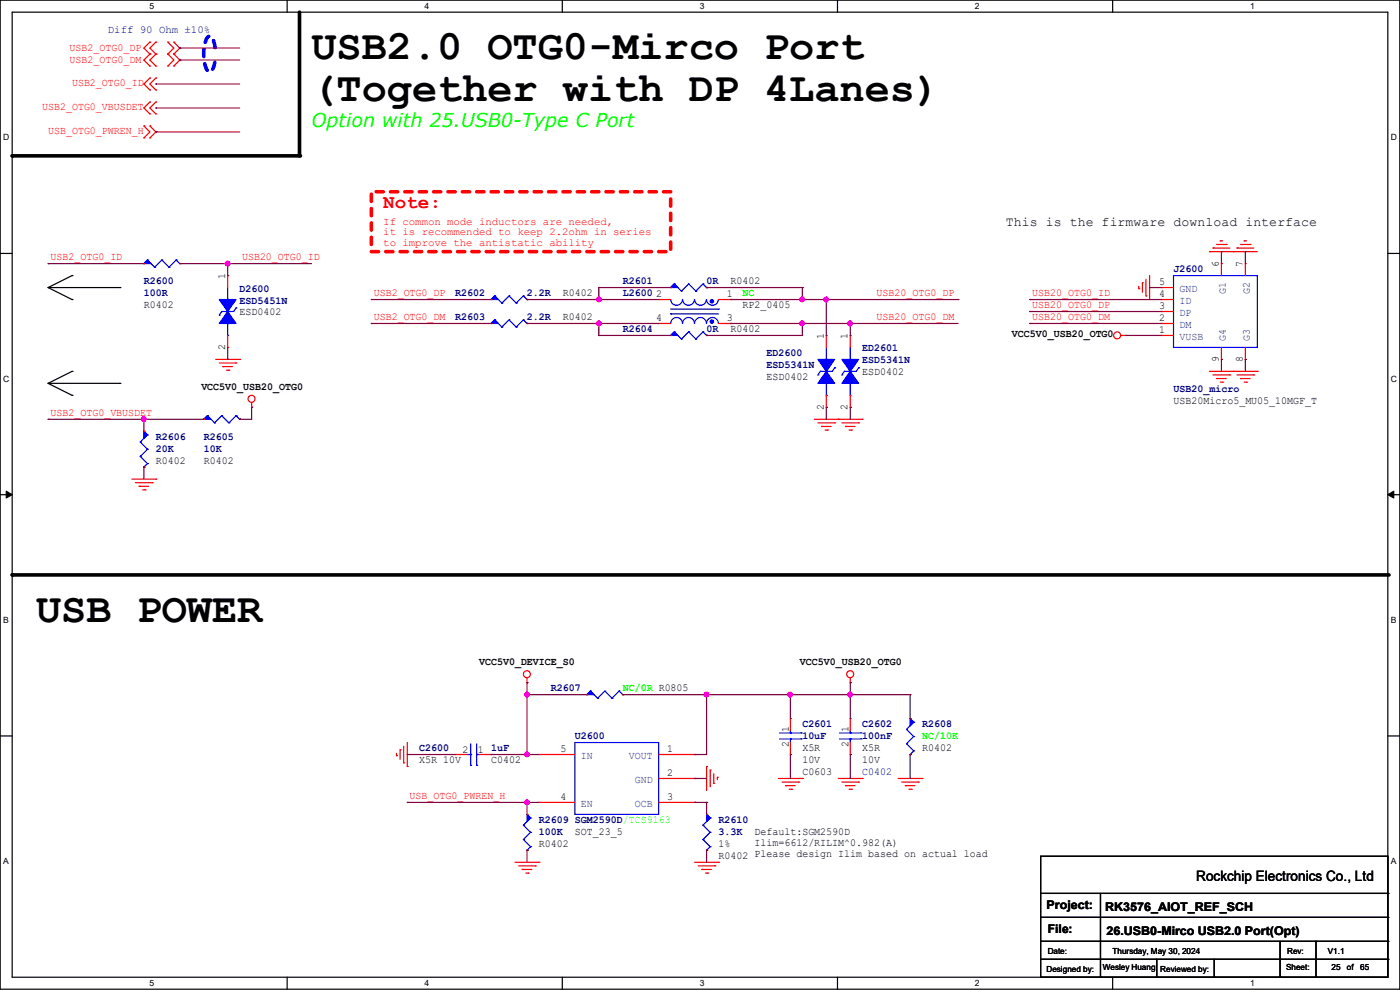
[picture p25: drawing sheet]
<svg xmlns="http://www.w3.org/2000/svg" width="297mm" height="210mm" viewBox="0 0 297 210" stroke-linecap="round" stroke-linejoin="round" font-family="sans-serif">
<defs><g id="words">
<g font-size="8.9">
<text x="66.1" y="12.5">USB2.0 OTG0-Mirco Port</text>
<text x="66.1" y="21.4">(Together with DP 4Lanes)</text>
<text x="7.7" y="131.9">USB POWER</text>
</g>
<text font-size="4.1" fill="#0f0" x="66.1" y="27">Option with 25.USB0-Type C Port</text>
<text font-size="4.1" fill="#f00" x="81.3" y="44.1">Note:</text>
<text font-size="3" x="253.8" y="186.9">Rockchip Electronics Co., Ltd</text>
<text font-size="2.8" x="213.4" y="48">This is the firmware download interface</text>
<g font-size="2.5">
<text x="222" y="192.9">Project:</text>
<text x="222.3" y="198">File:</text>
<text x="234.5" y="193.2">RK3576_AIOT_REF_SCH</text>
<text x="234.7" y="198.2">26.USB0-Mirco USB2.0 Port(Opt)</text>
</g>
<g font-size="2.3" fill="#f00">
<text x="14.8" y="10.8">USB2_OTG0_DP</text>
<text x="14.8" y="13.3">USB2_OTG0_DM</text>
<text x="8.9" y="23.2">USB2_OTG0_VBUSDET</text>
<text x="15.3" y="18.2">USB2_OTG0_ID</text>
<text x="10.2" y="28.3">USB_OTG0_PWREN_H</text>
<text x="81.3" y="47.6">If common mode inductors are needed,</text>
<text x="81.3" y="49.9">it is recommended to keep 2.2ohm in series</text>
<text x="81.3" y="52.2">to improve the antistatic ability</text>
<text x="10.7" y="55.2">USB2_OTG0_ID</text>
<text x="51.4" y="55.2">USB20_OTG0_ID</text>
<text x="79.3" y="62.8">USB2_OTG0_DP</text>
<text x="186" y="62.8">USB20_OTG0_DP</text>
<text x="219" y="62.8">USB20_OTG0_ID</text>
<text x="219" y="65.4">USB20_OTG0_DP</text>
<text x="79.3" y="67.9">USB2_OTG0_DM</text>
<text x="186" y="67.9">USB20_OTG0_DM</text>
<text x="219" y="67.9">USB20_OTG0_DM</text>
<text x="10.7" y="88.2">USB2_OTG0_VBUSDET</text>
<text x="86.9" y="169.5">USB_OTG0_PWREN_H</text>
</g>
<g font-size="2.3" fill="#000080">
<text x="22.9" y="7">Diff 90 Ohm ±10%</text>
<text x="249" y="57.8">J2600</text>
<text x="30.5" y="60.3">R2600</text>
<text x="30.5" y="62.9">100R</text>
<text x="50.8" y="61.8">D2600</text>
<text x="50.8" y="64.4">ESD5451N</text>
<text x="96.6" y="62.9">R2602</text>
<text x="111.8" y="62.9">2.2R</text>
<text x="132.1" y="60.3">R2601</text>
<text x="132.1" y="62.9">L2600</text>
<text x="149.9" y="60.3">0R</text>
<text x="96.6" y="67.9">R2603</text>
<text x="111.8" y="67.9">2.2R</text>
<text x="132.1" y="70.5">R2604</text>
<text x="149.9" y="70.5">0R</text>
<text x="162.6" y="75.6">ED2600</text>
<text x="182.9" y="74.5">ED2601</text>
<text x="182.9" y="77.1">ESD5341N</text>
<text x="162.6" y="78.1">ESD5341N</text>
<text x="249" y="83.2">USB20_micro</text>
<text x="33.1" y="93.3">R2606</text>
<text x="33.1" y="95.9">20K</text>
<text x="43.2" y="93.3">R2605</text>
<text x="43.2" y="95.9">10K</text>
<text x="116.9" y="146.7">R2607</text>
<text x="170.2" y="154.3">C2601</text>
<text x="182.9" y="154.3">C2602</text>
<text x="195.6" y="154.3">R2608</text>
<text x="88.9" y="159.4">C2600</text>
<text x="104.2" y="159.4">1uF</text>
<text x="122" y="156.8">U2600</text>
<text x="170.2" y="156.8">10uF</text>
<text x="182.9" y="156.8">100nF</text>
<text x="182.9" y="164.5">C0402</text>
<text x="114.3" y="174.6">R2609 SGM2590D/TCS9163</text>
<text x="114.3" y="177.2">100K</text>
<text x="152.4" y="174.6">R2610</text>
<text x="152.4" y="177.2">3.3K</text>
</g>
<g font-size="2.3">
<text x="47.8" y="59.2" transform="rotate(-90 47.8 59.2)">1</text>
<text x="258.6" y="56.7" transform="rotate(-90 258.6 56.7)">6</text>
<text x="263.7" y="56.7" transform="rotate(-90 263.7 56.7)">7</text>
<text x="30.5" y="65.4">R0402</text>
<text x="119.4" y="62.9">R0402</text>
<text x="139.2" y="63">2</text>
<text x="154.2" y="63">1</text>
<text x="155" y="60.3">R0402</text>
<text x="157.5" y="65.4">RP2_0405</text>
<text x="245.9" y="65.5">3</text>
<text x="245.9" y="63">4</text>
<text x="245.9" y="60.5">5</text>
<text x="50.8" y="66.9">ESD0402</text>
<text x="119.4" y="67.9">R0402</text>
<text x="139.2" y="68.1">4</text>
<text x="154.2" y="68.1">3</text>
<text x="155" y="70.5">R0402</text>
<text x="174.8" y="71.9" transform="rotate(-90 174.8 71.9)">1</text>
<text x="179.8" y="71.9" transform="rotate(-90 179.8 71.9)">1</text>
<text x="214.7" y="71.5">VCC5V0_USB20_OTG0</text>
<text x="245.9" y="70.6">1</text>
<text x="245.9" y="68.1">2</text>
<text x="47.8" y="74.2" transform="rotate(-90 47.8 74.2)">2</text>
<text x="258.6" y="76.8" transform="rotate(-90 258.6 76.8)">9</text>
<text x="263.7" y="76.8" transform="rotate(-90 263.7 76.8)">8</text>
<text x="42.7" y="82.7">VCC5V0_USB20_OTG0</text>
<text x="162.6" y="80.6">ESD0402</text>
<text x="182.9" y="79.6">ESD0402</text>
<text x="174.8" y="86.9" transform="rotate(-90 174.8 86.9)">2</text>
<text x="179.8" y="86.9" transform="rotate(-90 179.8 86.9)">2</text>
<text x="249" y="85.7">USB20Micro5_MU05_10MGF_T</text>
<text x="33.1" y="98.4">R0402</text>
<text x="43.2" y="98.4">R0402</text>
<text x="101.6" y="141.1">VCC5V0_DEVICE_S0</text>
<text x="169.7" y="141.1">VCC5V0_USB20_OTG0</text>
<text x="167.3" y="155.2" transform="rotate(-90 167.3 155.2)">1</text>
<text x="180" y="155.2" transform="rotate(-90 180 155.2)">1</text>
<text x="88.9" y="161.9">X5R 10V</text>
<text x="98.1" y="159.6">2</text>
<text x="101.4" y="159.6">1</text>
<text x="104.2" y="161.9">C0402</text>
<text x="118.9" y="159.5">5</text>
<text x="141.5" y="159.5">1</text>
<text x="167.3" y="158.5" transform="rotate(-90 167.3 158.5)">2</text>
<text x="170.2" y="159.4">X5R</text>
<text x="170.2" y="161.9">10V</text>
<text x="180" y="158.5" transform="rotate(-90 180 158.5)">2</text>
<text x="182.9" y="159.4">X5R</text>
<text x="182.9" y="161.9">10V</text>
<text x="195.6" y="159.4">R0402</text>
<text x="141.5" y="164.6">2</text>
<text x="170.2" y="164.5">C0603</text>
<text x="118.9" y="169.7">4</text>
<text x="141.5" y="169.7">3</text>
<text x="114.3" y="179.7">R0402</text>
<text x="122" y="177.2">SOT_23_5</text>
<text x="152.4" y="179.7">1%</text>
<text x="160.1" y="177.2">Default:SGM2590D</text>
<text x="160.1" y="179.4">Ilim=6612/RILIM^0.982(A)</text>
<text x="152.4" y="182.2">R0402 Please design Ilim based on actual load</text>
</g>
<g font-size="2.3" fill="#0f0">
<text x="157.5" y="62.9">NC</text>
<text x="132.1" y="146.7">NC/0R R0805</text>
<text x="195.6" y="156.8">NC/10K</text>
</g>
<g font-size="2.3" fill="#004080">
<text x="250.2" y="64.5">ID</text>
<text x="250.2" y="61.9">GND</text>
<text x="260.1" y="62.3" transform="rotate(-90 260.1 62.3)">G1</text>
<text x="265.2" y="62.3" transform="rotate(-90 265.2 62.3)">G2</text>
<text x="250.2" y="69.6">DM</text>
<text x="250.2" y="67">DP</text>
<text x="250.2" y="72.1">VUSB</text>
<text x="260.1" y="72.4" transform="rotate(-90 260.1 72.4)">G4</text>
<text x="265.2" y="72.4" transform="rotate(-90 265.2 72.4)">G3</text>
<text x="123.2" y="161">IN</text>
<text x="133.4" y="161">VOUT</text>
<text x="134.7" y="166.1">GND</text>
<text x="123.2" y="171.2">EN</text>
<text x="134.7" y="171.2">OCB</text>
</g>
<g font-size="1.8">
<text x="31.7" y="1.9">5</text>
<text x="90.1" y="1.9">4</text>
<text x="148.5" y="1.9">3</text>
<text x="206.8" y="1.9">2</text>
<text x="265.2" y="1.9">1</text>
<text x=".7" y="29.8">D</text>
<text x="295.1" y="29.8">D</text>
<text x=".7" y="80.9">C</text>
<text x="295.1" y="80.9">C</text>
<text x=".7" y="132.1">B</text>
<text x="295.1" y="132.1">B</text>
<text x=".7" y="183.3">A</text>
<text x="295.1" y="183.3">A</text>
<text x="222.3" y="202.3">Date:</text>
<text x="236" y="202.3">Thursday, May 30, 2024</text>
<text x="273.1" y="202.3">Rev:</text>
<text x="281.7" y="202.3">V1.1</text>
<text x="31.7" y="209.2">5</text>
<text x="90.1" y="209.2">4</text>
<text x="148.5" y="209.2">3</text>
<text x="206.8" y="209.2">2</text>
<text x="222" y="206.1">Designed by:</text>
<text x="234" y="205.9">Wesley Huang</text>
<text x="246.2" y="206.1">Reviewed by:</text>
<text x="265.2" y="209.2">1</text>
<text x="272.8" y="205.9">Sheet:</text>
<text x="282.5" y="205.9">25</text>
<text x="285.7" y="205.9">of</text>
<text x="288.6" y="205.9">65</text>
</g>
</g></defs>
<path d="M0 0h297v209.8h-297zM2.6 2.6h291.8v204.7h-291.8z" fill="none" stroke="#000" stroke-width=".25"/>
<g fill="#fff">
<path d="M31.7 .3h1v2h-1z"/>
<path d="M31.7 207.6h1v1.9h-1z"/>
</g>
<path d="M60.9 0v2.6M60.9 207.3v2.5" fill="none" stroke="#000" stroke-width=".25"/>
<g fill="#fff">
<path d="M90.1 .3h1v2h-1z"/>
<path d="M90.1 207.6h1v1.9h-1z"/>
</g>
<path d="M119.3 0v2.6M119.3 207.3v2.5" fill="none" stroke="#000" stroke-width=".25"/>
<g fill="#fff">
<path d="M148.5 .3h.9v2h-.9z"/>
<path d="M148.5 207.6h.9v1.9h-.9z"/>
</g>
<path d="M177.7 0v2.6M177.7 207.3v2.5" fill="none" stroke="#000" stroke-width=".25"/>
<g fill="#fff">
<path d="M206.8 .3h1v2h-1z"/>
<path d="M206.8 207.6h1v1.9h-1z"/>
</g>
<path d="M236.1 0v2.6M236.1 207.3v2.5" fill="none" stroke="#000" stroke-width=".25"/>
<g fill="#fff">
<path d="M265.2 .3h1v2h-1z"/>
<path d="M265.2 207.6h1v1.9h-1z"/>
<path d="M.7 28.2h1.2v1.9h-1.2z"/>
<path d="M295.1 28.2h1.2v1.9h-1.2z"/>
<path d="M.7 79.3h1.2v2h-1.2z"/>
<path d="M295.1 79.3h1.2v2h-1.2z"/>
</g>
<path d="M0 53.8h2.6M294.4 53.8h2.6" fill="none" stroke="#000" stroke-width=".25"/>
<g fill="#fff">
<path d="M.7 130.5h1.2v2h-1.2z"/>
<path d="M295.1 130.5h1.1v2h-1.1z"/>
</g>
<path d="M0 104.9h2.6M294.4 104.9h2.6" fill="none" stroke="#000" stroke-width=".25"/>
<path d="M1.3 104.2l1.3 .7-1.3 .8zM294.4 104.9l1.3-.7v1.5z" fill="#000" stroke="#000" stroke-width=".21"/>
<g fill="#fff">
<path d="M.7 181.7h1.2v2h-1.2z"/>
<path d="M295.1 181.7h1.1v2h-1.1z"/>
</g>
<g fill="none" stroke="#000" stroke-width=".25">
<path d="M15.3 58.5h.1M15.3 58.5l-5.1 2.5M10.2 61h15.2M10.2 61l5.1 2.5M15.3 63.5h.1M15.3 78.8h.1M15.3 78.8l-5.1 2.5M25.4 61h.1M10.2 81.3h15.2M10.2 81.3l5.1 2.6M15.3 83.9h.1M25.4 81.3h.1"/>
<path d="M0 156.1h2.6M294.4 156.1h2.6M220.8 181.7h73.6v25.6h-73.6zM220.8 189.5h73.6M220.8 194.6h73.6M220.8 199.7h73.6M233.5 189.5v17.8M271.6 199.7v7.6M279.2 199.7v7.6M294.4 189.5h.1M294.4 194.6h.1M294.4 199.7h.1"/>
<path d="M220.8 203.5h73.6M233.5 207.3h.1M245.4 207.3h.1M245.4 203.5v3.8M257.6 207.3h.1M257.6 203.5v3.8M271.6 207.3h.1M279.2 207.3h.1M294.4 203.5h.1"/>
</g>
<path d="M63.5 2.6v30.5h-60.9M2.6 122h292.1" fill="none" stroke="#000" stroke-width=".76"/>
<g fill="#000">
<circle cx="2.6" cy="33.1" r=".38"/>
<circle cx="63.5" cy="33.1" r=".38"/>
<circle cx="2.6" cy="122" r=".38"/>
</g>
<path d="M78.8 40.7h63.5v12.7h-63.5z" fill="none" stroke="#f00" stroke-width=".76" stroke-dasharray="1.5 1.5"/>
<path d="M45.6 10.1l-.1-.7a2.1 2.1 0 0 0-1-1.7 1.6 1.6 0 0 0-1 1.4 8.9 8.9 0 0 0 .4 5.8l.6 .3a1.53 1.53 0 0 0 .9-1.3l.3-1.5" fill="none" stroke="#00f" stroke-width=".76" stroke-dasharray="1.5 1.5"/>
<g fill="none" stroke="#f00" stroke-width=".25">
<path d="M31.8 11.5h.1M31.8 8.9h.1M31.8 14h.1M31.8 19.1h.1M31.8 16.6h.1M31.8 16.6l-1.3 1.2 1.3 1.3M31.8 8.9l-1.3 1.3 1.3 1.3M31.8 11.5l-1.3 1.2 1.3 1.3M33.1 11.5h.1M33.1 8.9h.1M33.1 14h.1M33.1 19.1h.1"/>
<path d="M33.1 16.6h.1M33.1 8.9l-1.3 1.3 1.3 1.3M33.1 16.6l-1.3 1.2 1.3 1.3M33.1 11.5l-1.3 1.2 1.3 1.3M35.6 11.5h.1M35.6 8.9h.1M35.6 14h.1M35.6 8.9l1.3 1.3-1.3 1.3M35.6 11.5l1.3 1.2-1.3 1.3M36.9 8.9h.1M36.9 11.5h.1M36.9 14h.1"/>
<path d="M36.9 8.9l1.2 1.3-1.2 1.3M36.9 11.5l1.2 1.2-1.2 1.3M30.5 26.7h.1M30.5 29.3h.1M30.5 26.7l1.3 1.3-1.3 1.3M31.8 29.3h.1M31.8 26.7h.1M31.8 24.2h.1M31.8 21.6h.1M31.8 26.7l1.3 1.3-1.3 1.3M31.8 21.6l-1.3 1.3 1.3 1.3M33.1 24.2h.1"/>
<path d="M33.1 21.6h.1M33.1 21.6l-1.3 1.3 1.3 1.3M30.5 55.9h.1M38.1 55.9h.1M48.3 58.5h.1M48.3 58.5v2.5M242.4 60h.1M242.4 60v2M243.1 59.2v3.6M243.9 58.5v5M256.6 53.4h.1M256.6 53.4h10.1"/>
<path d="M257.3 52.6h.1M257.3 52.6h3.6M258.1 51.9h2M258.9 51.1h.1M258.9 51.1h.5M259.1 55.9h.1M259.1 55.9v2.6M260.1 51.9h.1M261.7 53.4h.1M262.4 52.6h.1M262.4 52.6h3.6M263.2 51.9h2"/>
<path d="M263.9 51.1h.1M263.9 51.1h.6M264.2 55.9h.1M264.2 55.9v2.6M265.2 51.9h.1M45.8 76.2h5M46.5 77h3.6M47.3 77.8h.1M47.3 77.8h2M48 78.5h.6M48.3 73.7h.1M48.3 71.2v2.5"/>
<path d="M48.6 78.5h.1M50.1 77h.1M50.8 76.2h.1M104.2 63.5h.1M104.2 68.6h.1M111.8 63.5h.1M111.8 68.6h.1M139.7 63.5h.1M139.7 68.6h.1M139.7 68.6h2.6M139.7 63.5h2.6M142.3 71.2h.1"/>
<path d="M142.3 61h.1M149.9 71.2h.1M149.9 61h.1M152.4 68.6h2.6M152.4 63.5h2.6M155 63.5h.1M155 68.6h.1M175.3 71.2h.1M175.3 71.2v2.5M180.4 71.2h.1M180.4 71.2v2.5M237.8 71.2h1"/>
<path d="M238.8 71.2h.1M241.6 61.3h.1M241.6 60.7v.6M243.1 62.8h.1M243.9 63.5h.1M246.4 71.2h.1M246.4 68.6h.1M246.4 66.1h.1M246.4 63.5h.1M246.4 61h.1M246.4 71.2h2.6M246.4 68.6h2.6"/>
<path d="M246.4 66.1h2.6M246.4 63.5h2.6M246.4 61h2.6M256.6 78.8h10.1M257.3 79.5h3.6M259.1 76.2h.1M259.1 73.7v2.5M260.9 79.5h.1M261.7 78.8h.1M262.4 79.5h3.6M264.2 76.2h.1M264.2 73.7v2.5"/>
<path d="M266 79.5h.1M266.7 78.8h.1M30.5 91.5h.1M30.5 99.1h.1M43.2 88.9h.1M50.8 88.9h.1M53.4 86.4h.1M53.4 85.4v1M172.8 88.9h10.1M173.5 89.7h3.6M174.3 90.5h.1M174.3 90.5h2"/>
<path d="M175 91.2h.6M175.3 86.4h.1M175.3 83.9v2.5M175.6 91.2h.1M177.1 89.7h.1M177.8 88.9h.1M178.6 89.7h3.6M179.4 90.5h.1M179.4 90.5h2M180.1 91.2h.5M180.4 86.4h.1M180.4 83.9v2.5"/>
<path d="M180.6 91.2h.1M182.2 89.7h.1M182.9 88.9h.1M258.1 80.3h.1M258.1 80.3h2M258.9 81.1h.5M259.4 81.1h.1M263.2 80.3h.1M263.2 80.3h2M263.9 81.1h.6M264.5 81.1h.1M28 101.6h5.1"/>
<path d="M28.7 102.4h3.6M29.5 103.2h.1M29.5 103.2h2M30.3 103.9h.5M30.8 103.9h.1M32.3 102.4h.1M33.1 101.6h.1M84.1 159.8v.5M84.9 159h.1M84.9 159v2.1M85.6 158.3v3.5M86.4 157.5v5.1"/>
<path d="M111.8 144.8h.1M111.8 143.8v1M124.5 147.4h.1M132.1 147.4h.1M167.7 152.4h.1M167.7 152.4v2.6M167.7 157.5v2.6M180.4 144.8h.1M180.4 152.4h.1M180.4 143.8v1M180.4 152.4v2.6M180.4 157.5v2.6"/>
<path d="M193.1 152.4h.1M84.1 160.3h.1M85.6 161.8h.1M86.4 162.6h.1M96.6 160.1h.1M96.6 160.1h2.5M101.6 160.1h2.6M104.2 160.1h.1M111.8 172.8h.1M114.3 170.2h.1M114.3 160.1h.1M114.3 160.1h7.7"/>
<path d="M114.3 170.2h7.7M139.7 165.1h7.7M139.7 160.1h7.7M139.7 170.2h7.7M147.4 170.2h.1M147.4 165.1h.1M147.4 160.1h.1M149.9 162.6h.1M149.9 172.8h.1M149.9 162.6v5.1M150.7 163.4h.1M150.7 163.4v3.5"/>
<path d="M151.4 166.2h.1M151.4 164.1v2.1M152.2 164.9h.1M152.2 164.9v.5M165.1 165.1h5.1M165.9 165.9h3.6M166.7 166.7h.1M166.7 166.7h2M167.4 167.4h.5M167.7 160.1h.1M167.9 167.4h.1M169.5 165.9h.1"/>
<path d="M170.2 165.1h.1M177.8 165.1h5.1M178.6 165.9h3.6M179.4 166.7h.1M179.4 166.7h2M180.1 167.4h.5M180.4 160.1h.1M180.6 167.4h.1M182.2 165.9h.1M182.9 165.1h.1M190.5 165.1h5.1M191.3 165.9h3.6"/>
<path d="M192.1 166.7h.1M192.1 166.7h2M192.8 167.4h.5M193.1 160.1h.1M193.3 167.4h.1M194.9 165.9h.1M195.6 165.1h.1M109.3 182.9h5M110 183.7h3.6M110.8 184.4h.1M110.8 184.4h2M111.5 185.2h.6"/>
<path d="M111.8 180.4h.1M112.1 185.2h.1M113.6 183.7h.1M114.3 182.9h.1M147.4 182.9h5M148.1 183.7h3.6M148.9 184.4h.1M148.9 184.4h2M149.6 185.2h.6M149.9 180.4h.1M150.2 185.2h.1M151.7 183.7h.1"/>
<path d="M152.4 182.9h.1"/>
<circle cx="237" cy="71.1" r=".74"/>
<circle cx="53.4" cy="84.6" r=".74"/>
<circle cx="111.8" cy="143" r=".74"/>
<circle cx="180.4" cy="143" r=".74"/>
</g>
<g fill="none" stroke="#00f" stroke-width=".25">
<path d="M31.3 55.2h.1M31.3 55.2l-.8 .7M31.3 55.2l1.5 1.5M32.8 56.7h.1M34.3 55.2h.1M34.3 55.2l-1.5 1.5M34.3 55.2l1.6 1.5M35.9 56.7h.1M37.4 55.2h.1M37.4 55.2l-1.5 1.5M37.4 55.2l.7 .7M38.1 55.9h.1"/>
<path d="M249 58.5h17.7v15.2h-17.7zM46.5 66.8h.1M47 66.1h.1M47 66.1l-.5 .7M48.3 63.5h.1M48.3 71.2h.1M48.3 61v2.5M48.3 68.6v2.6M50.1 65.3h.1M50.1 65.3l-.5 .8h-2.6M104.9 62.8h.1M104.9 67.9h.1"/>
<path d="M104.9 62.8l-.7 .7M104.9 62.8l1.6 1.5M104.9 67.9l-.7 .7M104.9 67.9l1.6 1.5M106.5 64.3h.1M106.5 69.4h.1M108 62.8h.1M108 67.9h.1M108 62.8l-1.5 1.5M108 62.8l1.5 1.5M108 67.9l-1.5 1.5M108 67.9l1.5 1.5"/>
<path d="M109.5 64.3h.1M109.5 69.4h.1M111 62.8h.1M111 67.9h.1M111 62.8l-1.5 1.5M111 62.8l.8 .7M111 67.9l-1.5 1.5M111 67.9l.8 .7M111.8 63.5h.1M111.8 68.6h.1M142.3 68.6a1.25 1.25 0 0 1 1.2-1.2 1.25 1.25 0 0 1 1.3 1.2M142.3 63.5a1.25 1.25 0 0 0 1.2 1.3 1.25 1.25 0 0 0 1.3-1.3"/>
<path d="M142.3 66.6h.1M142.3 66.6h10.1M142.3 65.6h10.1M143 70.4h.1M143 60.2h.1M143 70.4l-.7 .8M143 70.4l1.6 1.5M143 60.2l-.7 .8M143 60.2l1.6 1.6M144.6 71.9h.1M144.6 61.8h.1M144.8 63.5a1.27 1.27 0 0 0 1.3 1.3 1.27 1.27 0 0 0 1.3-1.3 1.27 1.27 0 0 0 1.2 1.3 1.27 1.27 0 0 0 1.3-1.3 1.25 1.25 0 0 0 1.3 1.3 1.25 1.25 0 0 0 1.2-1.3"/>
<path d="M144.8 68.6a1.27 1.27 0 0 1 1.3-1.2 1.27 1.27 0 0 1 1.3 1.2 1.27 1.27 0 0 1 1.2-1.2 1.27 1.27 0 0 1 1.3 1.2 1.25 1.25 0 0 1 1.3-1.2 1.25 1.25 0 0 1 1.2 1.2M146.1 70.4h.1M146.1 60.2h.1M146.1 70.4l-1.5 1.5M146.1 70.4l1.5 1.5M146.1 60.2l-1.5 1.6M146.1 60.2l1.5 1.6M147.6 71.9h.1M147.6 61.8h.1M149.1 70.4h.1M149.1 60.2h.1M149.1 70.4l-1.5 1.5"/>
<path d="M149.1 70.4l.8 .8M149.1 60.2l-1.5 1.6M149.1 60.2l.8 .8M149.9 71.2h.1M149.9 61h.1M152.4 65.6h.1M173.5 79.5h.1M174 78.8h.1M174 78.8l-.5 .7M175.3 76.2h.1M175.3 73.7v2.5M177.1 78h.1"/>
<path d="M177.1 78l-.5 .8h-2.6M178.6 79.5h.1M179.1 78.8h.1M179.1 78.8l-.5 .7M180.4 76.2h.1M180.4 73.7v2.5M182.2 78h.1M182.2 78l-.5 .8h-2.6M29.8 93.8h.1M29.8 96.8h.1M29.8 93.8l1.5 1.5M29.8 96.8l1.5 1.5"/>
<path d="M30.5 99.1h.1M30.5 91.5l.8 .7M31.3 92.2h.1M31.3 95.3h.1M31.3 98.3h.1M31.3 92.2l-1.5 1.6M31.3 95.3l-1.5 1.5M31.3 98.3l-.8 .8M44 88.2h.1M44 88.2l-.8 .7M44 88.2l1.5 1.5M45.5 89.7h.1"/>
<path d="M47 88.2h.1M47 88.2l-1.5 1.5M47 88.2l1.6 1.5M48.6 89.7h.1M50.1 88.2h.1M50.1 88.2l-1.5 1.5M50.1 88.2l.7 .7M50.8 88.9h.1M175.3 83.9h.1M175.3 81.3v2.6M180.4 83.9h.1M180.4 81.3v2.6"/>
<path d="M99.9 157.8v4.5M101.1 157.8v4.5M122 157.5h17.7v15.3h-17.7zM125.3 146.6h.1M125.3 146.6l-.8 .8M125.3 146.6l1.5 1.5M126.8 148.1h.1M128.3 146.6h.1M128.3 146.6l-1.5 1.5M128.3 146.6l1.5 1.5M129.8 148.1h.1M131.4 146.6h.1"/>
<path d="M131.4 146.6l-1.6 1.5M131.4 146.6l.7 .8M132.1 147.4h.1M165.4 156.8h4.6M165.4 155.5h4.6M167.7 155.5h.1M167.7 156.8h.1M167.7 155v.5M167.7 156.8v.7M170 156.8h.1M170 155.5h.1M178.1 156.8h4.6"/>
<path d="M178.1 155.5h4.6M180.4 155.5h.1M180.4 156.8h.1M180.4 155v.5M180.4 156.8v.7M182.7 156.8h.1M182.7 155.5h.1M192.3 154.7h.1M192.3 157.8h.1M192.3 154.7l1.5 1.6M192.3 157.8l1.5 1.5M193.1 152.4l.7 .8"/>
<path d="M193.8 153.2h.1M193.8 156.3h.1M193.8 159.3h.1M193.8 153.2l-1.5 1.5M193.8 156.3l-1.5 1.5M193.8 159.3l-.7 .8M99.1 160.1h.8M99.9 162.3h.1M99.9 160.1h.1M101.1 160.1h.1M101.1 162.3h.1M101.1 160.1h.5"/>
<path d="M111 175h.1M111 178.1h.1M111 175l1.6 1.6M111 178.1l1.6 1.5M111.8 172.8l.8 .7M112.6 173.5h.1M112.6 176.6h.1M112.6 179.6h.1M112.6 173.5l-1.6 1.5M112.6 176.6l-1.6 1.5M112.6 179.6l-.8 .8M149.1 175h.1"/>
<path d="M149.1 178.1h.1M149.1 175l1.6 1.6M149.1 178.1l1.6 1.5M149.9 172.8l.8 .7M150.7 173.5h.1M150.7 176.6h.1M150.7 179.6h.1M150.7 173.5l-1.6 1.5M150.7 176.6l-1.6 1.5M150.7 179.6l-.8 .8M193.1 160.1h.1M111.8 180.4h.1"/>
<path d="M149.9 180.4h.1"/>
</g>
<g fill="#00f" stroke="#00f" stroke-width=".25">
<path d="M104.9 62.8l.8 .7h-1.5z"/>
<path d="M125.3 146.6l.7 .8h-1.5z"/>
<path d="M44 88.2l.7 .7h-1.5z"/>
<path d="M142.3 71.2l.7-.8 .8 .8z"/>
<path d="M104.2 68.6l.7-.7 .8 .7z"/>
<path d="M193.1 152.4l.7 .8-.7 .8z"/>
<path d="M143 60.2l.8 .8h-1.5z"/>
<path d="M30.5 91.5l.8 .7-.8 .8z"/>
<path d="M111.8 172.8l.8 .7-.8 .8z"/>
<path d="M149.9 172.8l.8 .7-.8 .8z"/>
<path d="M31.3 55.2l.7 .7h-1.5z"/>
<path d="M178.6 76.2h3.6l-1.8 2.6z" fill-rule="evenodd"/>
<path d="M180.4 78.8l1.8 2.5h-3.6z" fill-rule="evenodd"/>
<path d="M173.5 76.2h3.6l-1.8 2.6z" fill-rule="evenodd"/>
<path d="M175.3 78.8l1.8 2.5h-3.6z" fill-rule="evenodd"/>
<path d="M46.5 63.5h3.6l-1.8 2.6z" fill-rule="evenodd"/>
<path d="M48.3 66.1l1.8 2.5h-3.6z" fill-rule="evenodd"/>
<circle cx="151" cy="63.9" r=".36"/>
<circle cx="151" cy="68.2" r=".36"/>
</g>
<g fill="none" stroke="#800040" stroke-width=".25">
<path d="M33.1 17.8h.1M33.1 17.8h17.7M38.1 10.2h.1M38.1 12.7h.1M38.1 10.2h12.7M38.1 12.7h12.7M33.1 28h.1M33.1 22.9h.1M33.1 28h17.7M33.1 22.9h17.7M10.2 55.9h.1M10.2 55.9h20.3"/>
<path d="M38.1 55.9h28M48.3 55.9h.1M48.3 58.5h.1M48.3 55.9v2.6M259.1 53.4h.1M259.1 53.4v2.5M264.2 53.4h.1M264.2 53.4v2.5M48.3 76.2h.1M48.3 73.7v2.5M78.8 63.5h.1M78.8 68.6h.1"/>
<path d="M78.8 63.5h25.4M78.8 68.6h25.4M111.8 63.5h.1M111.8 68.6h.1M111.8 63.5h27.9M111.8 68.6h27.9M127 61h.1M127 63.5h.1M127 68.6h.1M127 71.2h.1M127 61v2.5M127 68.6v2.6"/>
<path d="M127 61h15.3M127 71.2h15.3M149.9 61h.1M149.9 71.2h.1M149.9 61h20.3M155 63.5h.1M155 68.6h.1M155 63.5h48.2M155 68.6h48.2M170.2 61h.1M170.2 68.6h.1M170.2 61v2.5"/>
<path d="M170.2 68.6v2.6h-20.3M175.3 63.5h.1M175.3 63.5v7.7M180.4 68.6h.1M180.4 68.6v2.6M203.2 63.5h.1M218.5 63.5h.1M218.5 66.1h.1M218.5 68.6h.1M218.5 63.5h27.9M218.5 68.6h27.9M218.5 66.1h27.9"/>
<path d="M238.8 71.2h.1M238.8 71.2h7.6M243.9 61h.1M243.9 61h2.5M259.1 76.2h.1M259.1 76.2v2.6M264.2 76.2h.1M264.2 76.2v2.6M10.2 88.9h.1M10.2 88.9h33M30.5 88.9h.1M30.5 99.1h.1"/>
<path d="M30.5 88.9v2.6M30.5 99.1v2.5M50.8 88.9h.1M53.4 86.4h.1M53.4 86.4v2.5h-2.6M175.3 86.4h.1M175.3 86.4v2.5M180.4 86.4h.1M180.4 86.4v2.5M111.8 144.8h.1M111.8 147.4h.1M111.8 147.4h12.7"/>
<path d="M111.8 144.8v15.3M132.1 147.4h.1M132.1 147.4h61M149.9 147.4h.1M149.9 147.4v12.7h-2.5M167.7 147.4h.1M167.7 147.4v5M180.4 147.4h.1M180.4 144.8h.1M180.4 144.8v7.6M193.1 147.4h.1M193.1 147.4v5"/>
<path d="M86.4 170.2h.1M86.4 160.1h.1M86.4 170.2h27.9M86.4 160.1h10.2M104.2 160.1h.1M104.2 160.1h10.1M111.8 170.2h.1M111.8 160.1h.1M111.8 170.2v2.6M147.4 170.2h.1M147.4 165.1h.1M147.4 160.1h.1"/>
<path d="M147.4 170.2h2.5M147.4 165.1h2.5M149.9 170.2h.1M149.9 170.2v2.6M167.7 160.1h.1M167.7 160.1v5M180.4 160.1h.1M180.4 160.1v5M193.1 160.1h.1M193.1 160.1v5M111.8 180.4h.1M111.8 180.4v2.5"/>
<path d="M149.9 180.4h.1M149.9 180.4v2.5"/>
</g>
<g fill="#f0f" stroke="#f0f" stroke-width=".25">
<circle cx="111.8" cy="170.2" r=".49"/>
<circle cx="180.4" cy="147.3" r=".49"/>
<circle cx="167.7" cy="147.3" r=".49"/>
<circle cx="149.9" cy="147.3" r=".49"/>
<circle cx="111.8" cy="160" r=".49"/>
<circle cx="111.8" cy="147.3" r=".49"/>
<circle cx="170.2" cy="63.5" r=".49"/>
<circle cx="127" cy="63.5" r=".49"/>
<circle cx="127" cy="68.6" r=".49"/>
<circle cx="170.2" cy="68.6" r=".49"/>
<circle cx="180.4" cy="68.6" r=".49"/>
<circle cx="48.3" cy="55.9" r=".49"/>
<circle cx="30.5" cy="88.9" r=".49"/>
<circle cx="175.3" cy="63.5" r=".49"/>
</g>
<use href="#words"/>
</svg>
